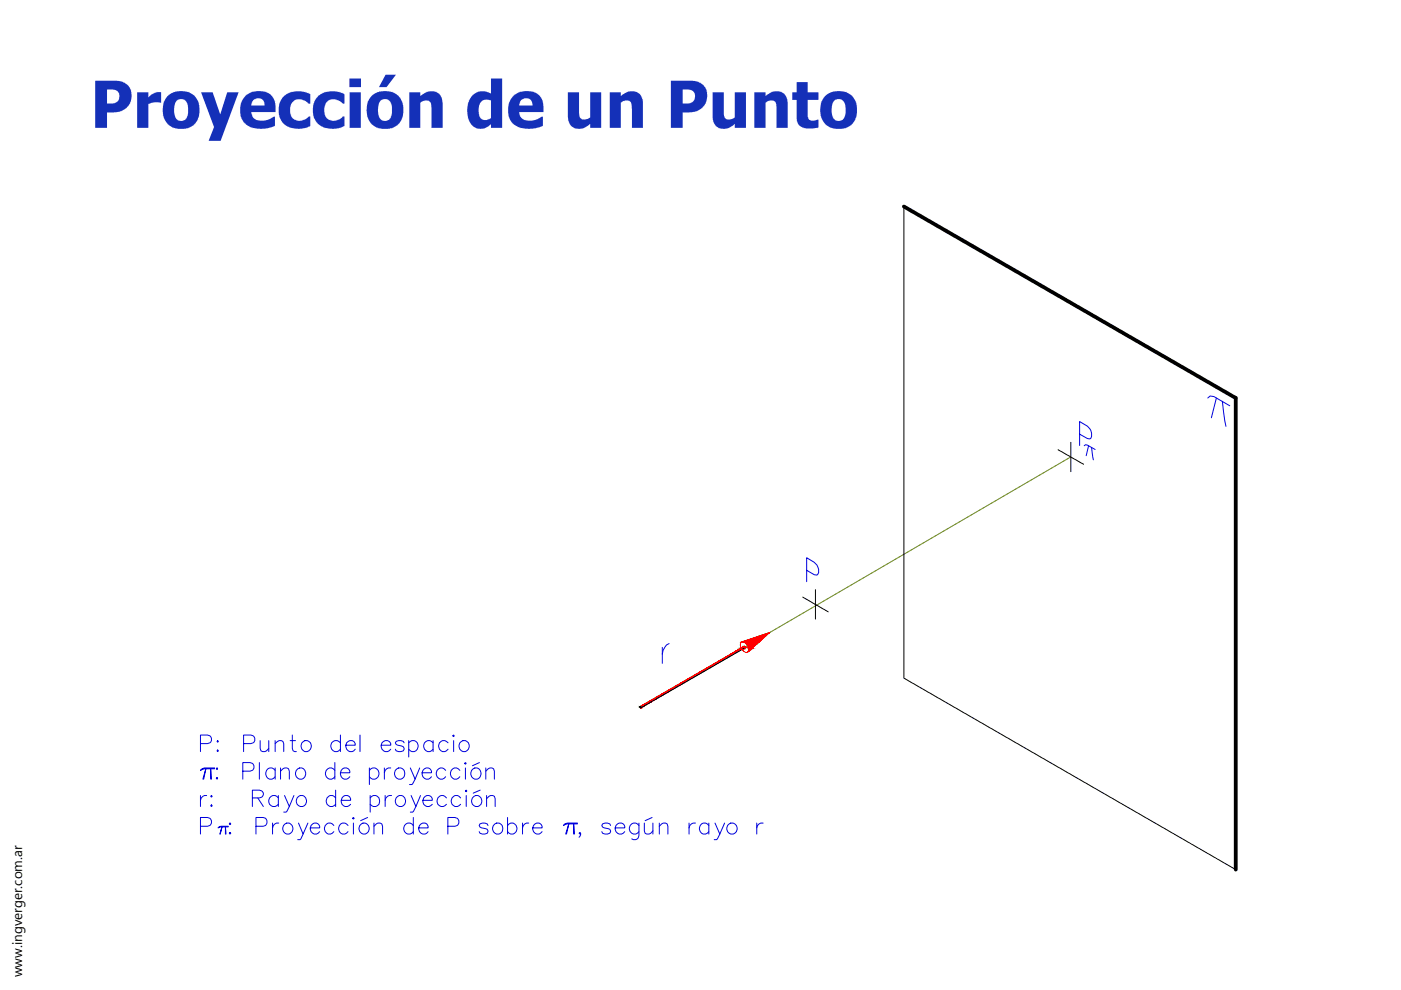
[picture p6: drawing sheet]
<svg xmlns="http://www.w3.org/2000/svg" width="297mm" height="210mm" viewBox="0 0 297 210" stroke-linecap="round" stroke-linejoin="round" font-family="sans-serif">
<defs><g id="words">
<text font-size="2.9" x="4.7" y="207.2" transform="rotate(-90 4.7 207.2)">www.ingverger.com.ar</text>
</g></defs>
<path d="M227 96.9l-70.3 41" fill="none" stroke="#709500" stroke-width=".21"/>
<path d="M191.6 43.8l70.4 40.6v100" fill="none" stroke="#000" stroke-width=".8"/>
<g fill="none" stroke="#000" stroke-width=".21">
<path d="M191.6 43.8v100l70.4 40.6M224.3 95.3l5.4 3.1M227 93.8v6.2M157.9 137.3l-22.1 12.8M170.2 126.6l5.4 3.1M172.9 125v6.2M135.7 149.8h.1"/>
<circle cx="135.8" cy="149.9" r=".12"/>
</g>
<path d="M157.1 136.3a.8 .8 0 0 1 1.3 .4l.1 .1a.93 .93 0 0 1-.3 1.6 1.72 1.72 0 0 1-1.1-2.1zM157.3 136.1l5.9-2-4.7 4.1M157.9 137.3h.1M157.9 137.3l-.1-.3-22.1 12.8" fill="none" stroke="#f00" stroke-width=".21"/>
<g fill="#f00" stroke="#f00" stroke-width=".21">
<path d="M157.4 136.1l5.8-2-2.2 2z"/>
<path d="M157.7 137.1h.2z"/>
<path d="M157.6 137.2h.3z"/>
<path d="M157.5 137.3h.4z"/>
<path d="M157.4 137.3h.5z"/>
<path d="M157.3 137.6h.1z"/>
<path d="M158.7 138h.1l-.1 .1z"/>
<path d="M135.8 150h.2z"/>
<path d="M157.4 136.1h3.6zM157.4 136.1h3.6z"/>
<path d="M157.6 136.1h3.4zM157.6 136.1h3.4z"/>
<path d="M157.7 136.1h3.3zM157.7 136.1l3.2 .1z"/>
<path d="M157.9 136.2h3zM157.9 136.2l2.8 .1z"/>
<path d="M158 136.3l2.6 .2 .1-.2zM158 136.3l2.6 .2h-2.4z"/>
<path d="M158.2 136.5l2.2 .1 .2-.1zM158.2 136.5l2.2 .1h-2.1z"/>
<path d="M158.3 136.6l1.8 .2 .3-.2zM158.3 136.6l1.8 .2h-1.6z"/>
<path d="M158.5 136.8l1.4 .2 .2-.2zM158.5 136.8l1.4 .2h-1.3z"/>
<path d="M157.7 137.1h.2zM157.7 137.1h.2z"/>
<path d="M157.7 137.1h.2zM157.7 137.1h.2z"/>
<path d="M157.6 137.1l.3 .1zM157.6 137.1l.3 .1zM157.6 137.2h.3z"/>
<path d="M157.6 137.2h.3zM157.6 137.2h.3z"/>
<path d="M158.6 137l1.1 .2 .2-.2zM158.6 137l1.1 .2h-1z"/>
<path d="M157.5 137.2l.4 .1zM157.5 137.2l.4 .1zM157.4 137.3h.5z"/>
<path d="M157.4 137.3h.5zM157.4 137.3h.5zM157.4 137.3h.5z"/>
<path d="M157.4 137.3h.5zM157.4 137.3h.5zM157.3 137.3h.6zM157.3 137.3h.6z"/>
<path d="M157.3 137.3h.6zM157.1 137.4h.7z"/>
<path d="M158.7 137.2l.8 .2 .2-.2zM158.7 137.2l.8 .2h-.8z"/>
<path d="M157.1 137.4l.4 .2 .3-.2zM157.1 137.4l.4 .2z"/>
<path d="M157.1 137.4l.1 .2zM156.9 137.6l.2-.2 .1 .2z"/>
<path d="M158.7 137.4l.5 .2 .3-.2zM158.7 137.4l.5 .2h-.5z"/>
<path d="M157.2 137.6h.3zM157.2 137.6h.2z"/>
<path d="M156.9 137.6l.4 .1zM156.7 137.7l.2-.1 .4 .1z"/>
<path d="M158.7 137.6l.3 .2 .2-.2zM158.7 137.6l.3 .2h-.3z"/>
<path d="M158.7 137.8l.1 .2 .2-.2zM158.7 137.8l.1 .2h-.1z"/>
<path d="M158.7 138l-.1 .1zM158.6 138.1l-.1 .1z"/>
<path d="M136.3 149.8l21-12.1h-.6zM135.7 149.8l21-12.1-20.4 12.1z"/>
<path d="M135.7 149.8h.6zM135.7 149.8h.6z"/>
<path d="M135.7 149.8h.6zM135.7 149.8h.6z"/>
<path d="M135.8 149.8h.5zM135.8 149.8h.5z"/>
<path d="M135.8 149.8h.5zM135.8 149.8l.4 .1zM135.8 149.9h.4zM135.8 149.9h.4z"/>
<path d="M135.8 149.9h.4zM135.8 149.9h.4z"/>
<path d="M135.8 149.9h.3zM135.8 149.9h.4z"/>
<path d="M135.8 149.9h.3zM135.8 149.9l.3 .1z"/>
<path d="M135.8 150h.2zM135.8 150h.3z"/>
<path d="M135.8 150h.2zM135.8 150h.2z"/>
</g>
<g fill="none" stroke="#00d" stroke-width=".21">
<path d="M228.9 92l1.6 1 .6 .1a1.85 1.85 0 0 0-.6-2.7l-1.6-1v5.1M229.9 94.5l.3-.2 .3 .1 1.7 .9M230.8 94.5l-.5 2.1M231.4 94.9l.4 2.6M256.1 84.4l.5-.4 .8 .1 3.3 1.9M257.9 84.4l-1.1 4.2M259.2 85.1l.7 5.3M140.4 137.3v3.3M141.9 136.5a2.75 2.75 0 0 0-1.5 2.2M171 120.9l1.6 .9 .6 .1a1.82 1.82 0 0 0-.6-2.7l-1.6-.9v5M42.5 157.7h1.5l.5-.2a.92 .92 0 0 0 .3-1 .92 .92 0 0 0-.8-.7h-1.5v3.6M46.1 157l.2 .2-.2 .2-.1-.2z"/>
<path d="M46.1 159l.2 .2-.2 .2-.1-.2zM51.6 157.7h1.6l.5-.2a.92 .92 0 0 0 .3-1 .92 .92 0 0 0-.8-.7h-1.6v3.6M55.2 157v1.7l.1 .5 .9 .2 .8-.7M57 157v2.4M58.3 157.7l.9-.7 .8 .2 .2 .5v1.7M58.3 157v2.4M61.5 157h1.2M62 155.8v2.9l.1 .5 .7 .2M72.2 157.5a1.13 1.13 0 0 0-1.7-.2 1.13 1.13 0 0 0 0 1.7 1.13 1.13 0 0 0 1.7-.2M72.2 155.8v3.6M73.3 158h2a1 1 0 0 0-1-1 1 1 0 0 0-1 1 1.1 1.1 0 0 0 .7 1.3 1.1 1.1 0 0 0 1.3-.5M76.3 155.8v3.6"/>
<path d="M80.8 158h2a1.04 1.04 0 0 0-1.2-1 1.04 1.04 0 0 0-.8 1.3 1.09 1.09 0 0 0 .8 1.1 1.09 1.09 0 0 0 1.2-.6M85.7 157.5a1.12 1.12 0 0 0-1.9 0l.2 .3 1.5 .5 .2 .5a1.07 1.07 0 0 1-1.9 0M86.7 157.5a1.13 1.13 0 0 1 1.5-.2 1.13 1.13 0 0 1 .3 1.5 1.13 1.13 0 0 1-1.5 .4l-.3-.4M86.7 157v3.5M91.8 157.5a1.12 1.12 0 0 0-1.6-.2 1.12 1.12 0 0 0 0 1.7 1.12 1.12 0 0 0 1.6-.2M91.8 157v2.4M95 157.5a1.13 1.13 0 0 0-1.5-.2 1.13 1.13 0 0 0-.3 1.5 1.13 1.13 0 0 0 1.5 .4l.3-.4M96.2 155.8l.1 .2-.1 .2-.2-.2zM96.2 157v2.4M42.5 175.2h1.5a.93 .93 0 0 0 .9-.9 .93 .93 0 0 0-.9-1h-1.5v3.5M42.5 168.7v2.3M43 165.2l.6-2.2-.4 2.2"/>
<path d="M43.8 168.7a1.13 1.13 0 0 0-1.3 1M44.7 165.2v-2.2l.1 2.2M44.7 168.8l.1-.1 .2 .1-.2 .2zM44.7 170.8l.1-.1 .2 .1-.2 .2zM45.5 162.8h-2.2l-.5 .2-.3 .3 .8-.3h2.2M45.8 163l.2-.2 .1 .2-.1 .2zM45.8 165l.2-.1 .1 .1-.1 .2zM46.6 176.8l.5-1.5-.4 1.5M47.8 176.8v-1.5l.1 1.5M48.4 175.2h-1.6l-.6 .3 .6-.2h1.6M48.6 174.7l.2-.2 .1 .2-.1 .2zM48.6 176.7l.2-.2 .1 .2-.1 .1z"/>
<path d="M51.5 163.5h1.5a.91 .91 0 0 0 .9-.9 .91 .91 0 0 0-.9-.9h-1.5v3.5M53.5 169.2h1.5l.5-.2a.79 .79 0 0 0 0-1.3l-.5-.2h-1.5v3.5M54.3 175.2h1.5a.94 .94 0 0 0 .8-.9 .94 .94 0 0 0-.8-1h-1.5v3.5M54.7 169.2l1.1 1.8M55 161.7v3.5M57.8 174.5v2.3M58.3 163.3a1.16 1.16 0 0 0-2 .4 1.16 1.16 0 0 0 1.4 1.5l.6-.5M58.3 162.8v2.4M59 169.2a1.13 1.13 0 0 0-1.7-.2 1.13 1.13 0 0 0 0 1.7 1.13 1.13 0 0 0 1.7-.2M59 168.7v2.3M59.1 174.5a1.13 1.13 0 0 0-1.3 1M59.5 163.5l.8-.7 .9 .2 .1 .5v1.7"/>
<path d="M59.5 162.8v2.4M60.3 168.7l1 2.3 1-2.3M61.3 171l-.5 1-.1 .2h-.5M63.3 174.5l1 2.3 1-2.3M64.3 176.8l-.5 1.1-.2 .1h-.5M65.8 175.5h2a1 1 0 0 0-1-1 1 1 0 0 0-1 1 1.09 1.09 0 0 0 .6 1.2 1.09 1.09 0 0 0 1.4-.4M70.8 175a1.15 1.15 0 0 0-2 .3 1.15 1.15 0 0 0 1.3 1.5l.7-.5M71 163.3a1.16 1.16 0 0 0-2 .4 1.16 1.16 0 0 0 1.3 1.5l.7-.5M71 161.7v3.5M71.2 169.2a1.15 1.15 0 0 0-2 .3 1.15 1.15 0 0 0 1.3 1.5l.7-.5M71.2 167.5v3.5M72.2 163.8h2a1 1 0 0 0-1-1 1 1 0 0 0-1 1 1.09 1.09 0 0 0 .6 1.3 1.09 1.09 0 0 0 1.4-.4"/>
<path d="M72.3 169.7h2a1 1 0 0 0-1-1.1 1 1 0 0 0-1 1.1 1.1 1.1 0 0 0 .7 1.2 1.1 1.1 0 0 0 1.3-.4M73.8 175a1.15 1.15 0 0 0-2 .3 1.15 1.15 0 0 0 1.3 1.5l.7-.5M74.9 173.3l.2 .2-.2 .2-.1-.2zM74.9 174.5v2.3M77.9 173.3l-1.4 .7M78.3 163.3a1.13 1.13 0 0 1 1.7-.1 1.13 1.13 0 0 1 0 1.7 1.13 1.13 0 0 1-1.7-.2M78.3 162.8v3.5M78.5 169.2a1.16 1.16 0 0 1 2 .3 1.16 1.16 0 0 1-1.3 1.5l-.7-.5M78.5 168.7v3.5M79.3 175.2l.8-.7 .8 .2 .2 .5v1.6M79.3 174.5v2.3M81.5 162.8v2.4"/>
<path d="M81.7 168.7v2.3M82.8 162.8a1.14 1.14 0 0 0-1.3 1M83 168.7a1.14 1.14 0 0 0-1.3 1M83.8 163.3a1.15 1.15 0 0 1 1.6-.2 1.15 1.15 0 0 1 .3 1.6 1.15 1.15 0 0 1-1.6 .3 1.15 1.15 0 0 1-.3-1.7zM87 162.8l1 2.4 1-2.4M87.2 168.7l1 2.3 1-2.3M87.6 175a1.13 1.13 0 0 0-1.6-.2 1.13 1.13 0 0 0 0 1.7 1.13 1.13 0 0 0 1.6-.2M87.6 173.3v3.5M88 165.2l-.7 1.1h-.5M88.2 171l-.5 1-.2 .2h-.5M88.8 175.5h2a1 1 0 0 0-1-1.1 1 1 0 0 0-1 1.1 1.09 1.09 0 0 0 .6 1.2 1.09 1.09 0 0 0 1.4-.4M89.5 163.8h2a1 1 0 0 0-1-1 1 1 0 0 0-1 1 1.1 1.1 0 0 0 .6 1.3 1.1 1.1 0 0 0 1.4-.4"/>
<path d="M89.7 169.7h2a1 1 0 0 0-1-1.1 1 1 0 0 0-1 1.1 1.11 1.11 0 0 0 .6 1.2 1.11 1.11 0 0 0 1.4-.4M94.5 163.3a1.16 1.16 0 0 0-2 .4 1.16 1.16 0 0 0 1.3 1.5l.7-.5M94.7 169.2a1.12 1.12 0 0 0-1.7-.2 1.12 1.12 0 0 0 0 1.7 1.12 1.12 0 0 0 1.7-.2M95 175.2h1.4a.93 .93 0 0 0 .9-.9 .93 .93 0 0 0-.9-1h-1.4v3.5M97.5 163.3a1.16 1.16 0 0 0-2 .4 1.16 1.16 0 0 0 1.3 1.5l.7-.5M97.7 169.2a1.15 1.15 0 0 0-2 .3 1.15 1.15 0 0 0 1.3 1.5l.7-.5M98.7 161.7l.1 .2-.1 .1-.2-.1zM98.7 162.8v2.4M98.8 167.5l.2 .2-.2 .2-.1-.2zM98.8 168.7v2.3M101.6 161.7l-1.4 .7M101.8 167.5l-1.5 .7"/>
<path d="M103 163.5l.8-.7 .8 .2 .2 .5v1.7M103 162.8v2.4M103.2 169.3l.8-.6 .8 .1 .2 .5v1.7M103.2 168.7v2.3M103.5 175a1.07 1.07 0 0 0-1.9 0l.2 .4 .3 .1 1.2 .3 .2 .5a1.07 1.07 0 0 1-1.9 0M107.6 175a1.15 1.15 0 0 1 2 .3 1.15 1.15 0 0 1-1.3 1.5l-.7-.5M107.6 173.3v3.5M110.8 174.5v2.3M112.1 174.5a1.13 1.13 0 0 0-1.3 1M112.9 175.5h2a1 1 0 0 0-1-1.1 1 1 0 0 0-1 1.1 1.09 1.09 0 0 0 .7 1.2 1.09 1.09 0 0 0 1.3-.4M119.9 176.8l.7-2.1-.5 2.1M121.6 176.8v-2.1l.2 2.1"/>
<path d="M122.4 174.5h-2.1l-.5 .2-.3 .3 .8-.3h2.1M123.1 176.7l-.2 .1-.1-.1 .1-.2a.65 .65 0 0 1-.1 1M129.5 175a1.07 1.07 0 0 0-1.9 0l.2 .4 .3 .1 1.2 .3 .2 .5a1.07 1.07 0 0 1-1.9 0M130.4 175.5h2.1a1.04 1.04 0 0 0-1.2-1 1.04 1.04 0 0 0-.9 1.3 1.09 1.09 0 0 0 .9 1 1.09 1.09 0 0 0 1.2-.5M135.5 174.5v2.7a.93 .93 0 0 1-.6 .8 .93 .93 0 0 1-1-.1M135.5 175a1.13 1.13 0 0 0-1.7-.2 1.13 1.13 0 0 0 0 1.7 1.13 1.13 0 0 0 1.7-.2M136.6 174.5v1.7l.2 .5 .8 .1 .8-.6M138.3 173.3l-1.5 .7M138.4 174.5v2.3M139.8 175.2l.8-.7 .8 .2 .2 .5v1.6M139.8 174.5v2.3M146.1 174.5v2.3"/>
<path d="M147.4 174.5a1.14 1.14 0 0 0-1.3 1M150.3 175a1.15 1.15 0 0 0-2 .3 1.15 1.15 0 0 0 1.3 1.5l.7-.5M150.3 174.5v2.3M151.6 174.5l1 2.3 1-2.3M152.6 176.8l-.5 1.1-.2 .1h-.5M160.4 174.5v2.3M161.8 174.5a1.14 1.14 0 0 0-1.4 1"/>
<circle cx="64.9" cy="158.1" r="1.15"/>
<circle cx="98.4" cy="158.2" r="1.15"/>
<circle cx="61" cy="175.6" r="1.15"/>
<circle cx="63.7" cy="164" r="1.16"/>
<circle cx="63.9" cy="169.8" r="1.16"/>
<circle cx="77.2" cy="175.6" r="1.15"/>
<circle cx="84.9" cy="169.8" r="1.16"/>
<circle cx="100.9" cy="164" r="1.16"/>
<circle cx="101.1" cy="169.8" r="1.16"/>
<circle cx="105.5" cy="175.6" r="1.16"/>
<circle cx="155.2" cy="175.6" r="1.16"/>
</g>
<g fill="#1430b8">
<path d="M29.1 19.6h2.4v1l.2-.2a2.99 2.99 0 0 1 2.5-.8v2.2l-1.4-.1-1.3 .4v5h-2.4z"/>
<path d="M42.6 19.6h2.5l1.6 4.7 1.5-4.7h2.4l-3.8 10.3h-2.6l1.2-3z"/>
<path d="M60.1 20.5l.9-.7 .9-.3 1.9-.1 1.2 .2 .8 .4v2l-.4-.1a2.17 2.17 0 0 0-3.8 .5v.1a2.22 2.22 0 0 0 1.7 3.1 2.81 2.81 0 0 0 2.2-.9h.3v2l-1 .4-1.3 .2-1.9-.2a3.8 3.8 0 0 1-2.3-5.1l.3-.9z"/>
<path d="M67.4 20.5l.3-.3a5.3 5.3 0 0 1 5.3-.2v2l-.4-.1a2.24 2.24 0 0 0-3.6 .2 2.4 2.4 0 0 0 1.3 3.5 2.77 2.77 0 0 0 2.4-.9h.3v2l-1.7 .6-1.8-.1a3.9 3.9 0 0 1-2.9-5.6z"/>
<path d="M86.8 19.6h2.3v.8l.7-.5a2.47 2.47 0 0 1 2.8-.3 2.47 2.47 0 0 1 1.3 2.6v4.9h-2.4v-3.8a2.08 2.08 0 0 0-.7-1.9l-.7-.1-1 .5v5.3h-2.3z"/>
<path d="M120.4 19.6h2.4v3.7a1.94 1.94 0 0 0 .7 2l1-.1 .6-.3v-5.3h2.4v7.5h-2.4v-.8l-.6 .4a2.49 2.49 0 0 1-2.8 .4 2.49 2.49 0 0 1-1.3-2.6z"/>
<path d="M129.3 19.6h2.3v.8l.7-.5a2.44 2.44 0 0 1 2.8-.3 2.44 2.44 0 0 1 1.2 2.6v4.9h-2.3v-3.9a1.66 1.66 0 0 0-.8-1.8h-1l-.6 .4v5.3h-2.3z"/>
<path d="M151.1 19.6h2.4v3.7a2.1 2.1 0 0 0 .6 2h.7l1-.4v-5.3h2.4v7.5h-2.4v-.8h-.1a2.61 2.61 0 0 1-4.4-.4l-.2-.9z"/>
<path d="M159.9 19.6h2.4v.8l.3-.3a2.49 2.49 0 0 1 2.7-.7 2.49 2.49 0 0 1 1.7 2.2v5.5h-2.4v-3.8a1.66 1.66 0 0 0-.7-1.9l-.7-.1-.9 .5v5.3h-2.4z"/>
<path d="M168.9 17.4h2.3v2.2h2.3v1.6h-2.3v2.7a1.22 1.22 0 0 0 1.3 1.7l1-.2v1.6l-1.3 .2a2.98 2.98 0 0 1-3-1.1l-.3-.9v-4h-.9v-1.6h.9z"/>
<path d="M20.2 17.1h4.6l1 .2a3.2 3.2 0 0 1 1.6 4.9l-.9 .9-.9 .5-1 .2h-1.9v3.3h-2.5zM22.7 19v2.9a2.49 2.49 0 0 0 2.4-.7 1.55 1.55 0 0 0-.1-1.7 1.55 1.55 0 0 0-1.7-.5z"/>
<path d="M35.5 20.4l.4-.3a4.1 4.1 0 0 1 6.1 1.4l.2 .9 .1 1.5-.4 1.6-.4 .5-.9 .8-.9 .4-2.2 .1a3.9 3.9 0 0 1-2.9-5.1l.2-.8zM37.4 21.4a3.8 3.8 0 0 0 .1 3.9 1.49 1.49 0 0 0 1.7 .1 1.49 1.49 0 0 0 .7-1.5v-.5a2.02 2.02 0 0 0-1.2-2.4l-.9 .1z"/>
<path d="M52.3 20.1l1.4-.7h1.8a3.1 3.1 0 0 1 2.9 3.5v.9h-5.1a2.13 2.13 0 0 0 2.8 1.7l.9-.2 1-.6h.3v2l-1.6 .5-1.5 .1-2.2-.4-.9-.6a4.4 4.4 0 0 1 .2-6.2zM53.7 21.2l-.4 1.2h2.8a1.39 1.39 0 0 0-.8-1.5 1.39 1.39 0 0 0-1.6 .3z"/>
<path d="M74.1 19.6h2.4v7.5h-2.4zM74.1 16.7h2.4v1.8h-2.4z"/>
<path d="M78.7 20.5l.4-.4a4.2 4.2 0 0 1 5.9 1l.5 1.3v1.5l-.2 1.1-.5 1-.9 .8-1 .4-2.1 .1a3.8 3.8 0 0 1-3-4.7l.3-1.2zM80.7 21.3a3.7 3.7 0 0 0 0 4 1.49 1.49 0 0 0 1.7 .1 1.49 1.49 0 0 0 .7-1.5v-.2a2.23 2.23 0 0 0-1.2-2.7h-.5zM81.7 15.8h2.2l-1.9 2.7h-1.7z"/>
<path d="M100.1 20.3a3.1 3.1 0 0 1 4-.4v-3.2h2.4v10.4h-2.4v-.8l-.1 .1a2.75 2.75 0 0 1-3 .8 2.75 2.75 0 0 1-1.8-2.5l-.1-1 .1-1.5 .5-1.3zM102.2 21.4a3.1 3.1 0 0 0-.1 3.8 1.82 1.82 0 0 0 2-.2v-3.7a1.92 1.92 0 0 0-1.9 .1z"/>
<path d="M108.7 20.5l1.1-.8 .7-.3h1.7a3.1 3.1 0 0 1 3 3.5v.9h-5.1a2.1 2.1 0 0 0 2.8 1.7l.9-.2 1.1-.6h.2v2l-1.6 .5-1.5 .1-1.5-.2-1.3-.5a4.4 4.4 0 0 1-.5-6.1zM110.6 21.1l-.3 .4-.2 .9h2.8a1.39 1.39 0 0 0-.7-1.5 1.39 1.39 0 0 0-1.6 .2z"/>
<path d="M142.2 17.1h4.7l.7 .1a3.3 3.3 0 0 1 2.4 2.9 3.3 3.3 0 0 1-1.9 3.3l-1.5 .4h-1.9v3.3h-2.5zM144.7 19v2.9a2.41 2.41 0 0 0 2.5-.8 1.54 1.54 0 0 0-.2-1.7 1.54 1.54 0 0 0-1.6-.4z"/>
<path d="M174.9 20.4l.4-.3a4.1 4.1 0 0 1 6.1 1.4l.3 .9v1.5l-.4 1.6-.4 .5-.9 .8-.9 .4-2.1 .1a3.9 3.9 0 0 1-3-5.1l.2-.8zM176.9 21.3a3.7 3.7 0 0 0 0 4 1.49 1.49 0 0 0 1.7 .1 1.49 1.49 0 0 0 .7-1.5v-.5a2.02 2.02 0 0 0-1.2-2.4h-.6z"/>
</g>
<use href="#words"/>
</svg>
